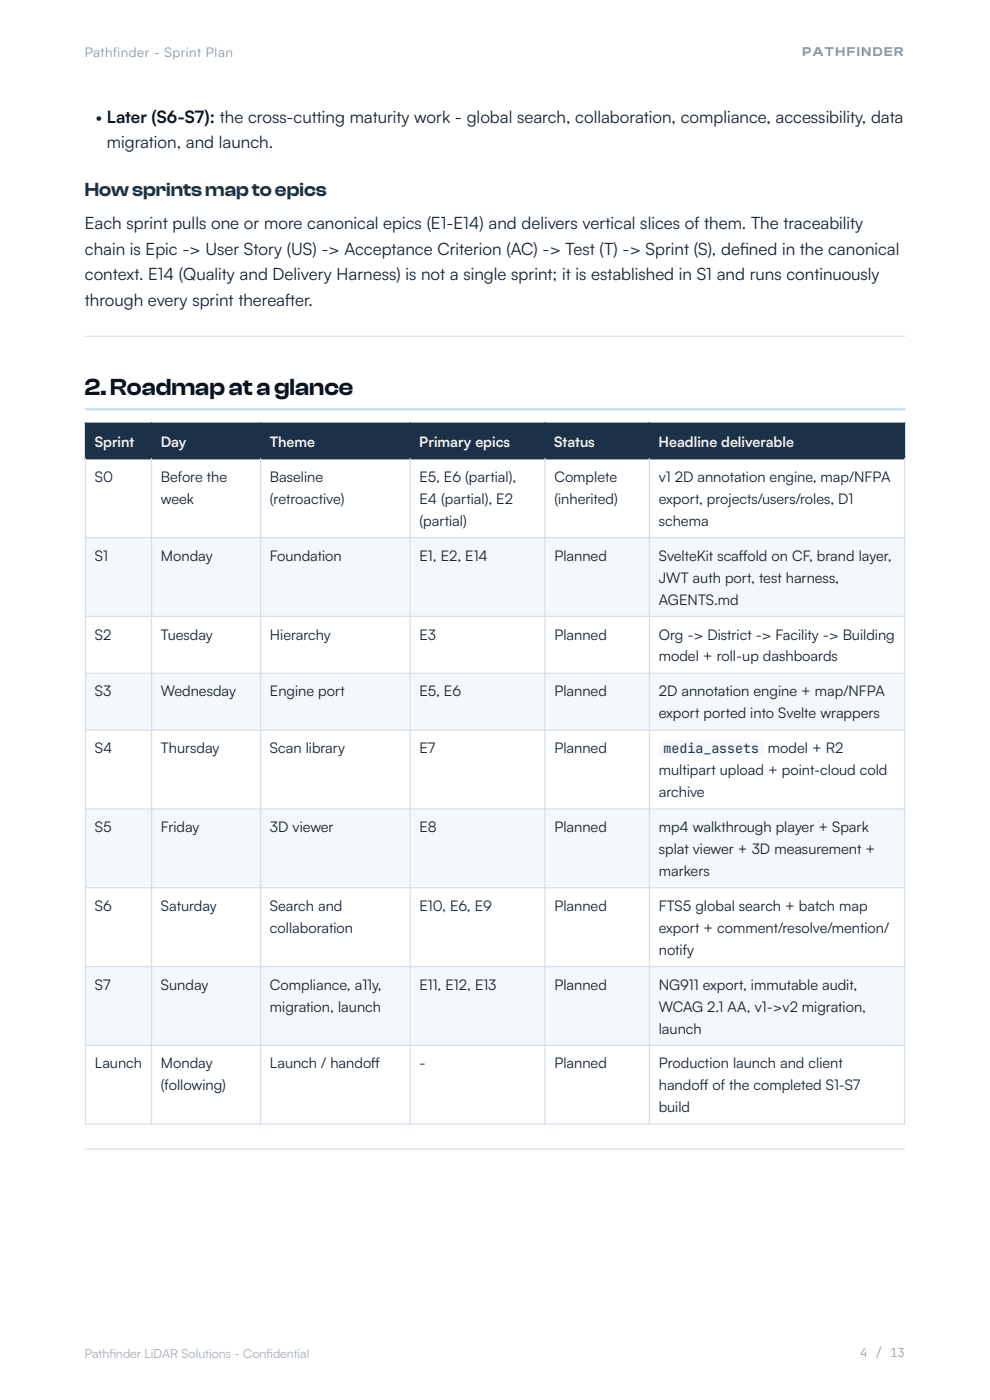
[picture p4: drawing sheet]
<svg xmlns="http://www.w3.org/2000/svg" width="210mm" height="297mm" viewBox="0 0 210 297" stroke-linecap="round" stroke-linejoin="round" font-family="sans-serif">
<defs><g id="words">
<text font-size="5.1" fill="#0a131e" x="18" y="83.9">2. Roadmap at a glance</text>
<text font-size="4.2" fill="#1b3147" x="18" y="41.6">How sprints map to epics</text>
<g font-size="3.6" fill="#16222e">
<text x="20.3" y="26.1">• Later (S6-S7): the cross-cutting maturity work - global search, collaboration, compliance, accessibility, data</text>
<text x="22.7" y="31.5">migration, and launch.</text>
<text x="18" y="48.7">Each sprint pulls one or more canonical epics (E1-E14) and delivers vertical slices of them. The traceability</text>
<text x="18" y="54.1">chain is Epic -&gt; User Story (US) -&gt; Acceptance Criterion (AC) -&gt; Test (T) -&gt; Sprint (S), def</text>
<text x="18" y="59.5">context. E14 (Quality and Delivery Harness) is not a single sprint; it is established in S1 and runs continuously</text>
<text x="157" y="54.1">ined in the canonical</text>
<text x="18" y="64.9">through every sprint thereaf</text>
<text x="60.5" y="64.9">ter.</text>
</g>
<g font-size="3.1" fill="#16222e">
<text x="20.1" y="102.2">S0</text>
<text x="34.1" y="102.2">Before the</text>
<text x="34.1" y="106.9">week</text>
<text x="57.3" y="102.2">Baseline</text>
<text x="57.3" y="106.9">(retroactive)</text>
<text x="89" y="102.2">E5, E6 (partial),</text>
<text x="89" y="106.9">E4 (partial), E2</text>
<text x="117.6" y="102.2">Complete</text>
<text x="117.6" y="106.9">(inherited)</text>
<text x="139.7" y="102.2">v1 2D annotation engine, map/NFPA</text>
<text x="139.7" y="106.9">export, projects/users/roles, D1</text>
<text x="89" y="111.5">(partial)</text>
<text x="139.7" y="111.5">schema</text>
<text x="20.1" y="118.9">S1</text>
<text x="34.1" y="118.9">Monday</text>
<text x="57.3" y="118.9">Foundation</text>
<text x="89" y="118.9">E1, E2, E14</text>
<text x="117.6" y="118.9">Planned</text>
<text x="139.7" y="118.9">SvelteKit scaf</text>
<text x="156.7" y="118.9">fold on CF, brand layer,</text>
<text x="139.7" y="123.6">JWT auth port, test harness,</text>
<text x="139.7" y="128.3">AGENTS.md</text>
<text x="20.1" y="135.7">S2</text>
<text x="34.1" y="135.7">Tuesday</text>
<text x="57.3" y="135.7">Hierarchy</text>
<text x="89" y="135.7">E3</text>
<text x="117.6" y="135.7">Planned</text>
<text x="139.7" y="135.7">Org -&gt; District -&gt; Facility -&gt; Building</text>
<text x="139.7" y="140.3">model + roll-up dashboards</text>
<text x="20.1" y="147.7">S3</text>
<text x="34.1" y="147.7">Wednesday</text>
<text x="57.3" y="147.7">Engine port</text>
<text x="89" y="147.7">E5, E6</text>
<text x="117.6" y="147.7">Planned</text>
<text x="139.7" y="147.7">2D annotation engine + map/NFPA</text>
<text x="139.7" y="152.4">export ported into Svelte wrappers</text>
<text x="20.1" y="159.8">S4</text>
<text x="34.1" y="159.8">Thursday</text>
<text x="57.3" y="159.8">Scan library</text>
<text x="89" y="159.8">E7</text>
<text x="117.6" y="159.8">Planned</text>
<text x="162.9" y="159.8">model + R2</text>
<text x="139.7" y="164.4">multipart upload + point-cloud cold</text>
<text x="139.7" y="169.1">archive</text>
<text x="20.1" y="176.5">S5</text>
<text x="34.1" y="176.5">Friday</text>
<text x="57.3" y="176.5">3D viewer</text>
<text x="89" y="176.5">E8</text>
<text x="117.6" y="176.5">Planned</text>
<text x="139.7" y="176.5">mp4 walkthrough player + Spark</text>
<text x="139.7" y="181.2">splat viewer + 3D measurement +</text>
<text x="139.7" y="185.8">markers</text>
<text x="20.1" y="193.2">S6</text>
<text x="34.1" y="193.2">Saturday</text>
<text x="57.3" y="193.2">Search and</text>
<text x="57.3" y="197.9">collaboration</text>
<text x="89" y="193.2">E10, E6, E9</text>
<text x="117.6" y="193.2">Planned</text>
<text x="139.7" y="193.2">FTS5 global search + batch map</text>
<text x="139.7" y="197.9">export + comment/resolve/mention/</text>
<text x="139.7" y="202.5">notify</text>
<text x="20.1" y="209.9">S7</text>
<text x="34.1" y="209.9">Sunday</text>
<text x="57.3" y="209.9">Compliance, a11y,</text>
<text x="89" y="209.9">E11, E12, E13</text>
<text x="117.6" y="209.9">Planned</text>
<text x="139.7" y="209.9">NG911 export, immutable audit,</text>
<text x="57.3" y="214.6">migration, launch</text>
<text x="139.7" y="214.6">WCAG 2.1 AA, v1-&gt;v2 migration,</text>
<text x="139.7" y="219.3">launch</text>
<text x="20.1" y="226.7">Launch</text>
<text x="34.1" y="226.7">Monday</text>
<text x="57.3" y="226.7">Launch / handof</text>
<text x="78.8" y="226.7">f</text>
<text x="89" y="226.7">-</text>
<text x="117.6" y="226.7">Planned</text>
<text x="139.7" y="226.7">Production launch and client</text>
<text x="34.1" y="231.3">(following)</text>
<text x="139.7" y="231.3">handof</text>
<text x="148.4" y="231.3">f of the completed S1-S7</text>
<text x="139.7" y="236">build</text>
</g>
<g font-size="3" fill="#eaf1f9">
<text x="20.1" y="94.7">Sprint</text>
<text x="34.1" y="94.7">Day</text>
<text x="57.2" y="94.7">Theme</text>
<text x="88.9" y="94.7">Primary epics</text>
<text x="117.5" y="94.7">Status</text>
<text x="139.7" y="94.7">Headline deliverable</text>
</g>
<g font-size="2.8" fill="#8497af">
<text x="170.2" y="11.9">PATHFINDER</text>
<text x="18" y="12.1">Pathfinder - Sprint Plan</text>
</g>
<text font-size="2.8" fill="#1b3147" x="140.7" y="159.8">media_assets</text>
<g font-size="2.6" fill="#a0adba">
<text x="182.5" y="288">4 / 13</text>
<text x="18" y="288">Pathf</text>
<text x="23.2" y="288">inder LiDAR Solutions - Conf</text>
<text x="56.5" y="288">idential</text>
</g>
</g></defs>
<path d="M18 71.5h174zM18 71.2h174v.3h-174z" fill-rule="evenodd" fill="#d7e0ea"/>
<path d="M18 86.5l174 .1zM18 86.5h174v.6h-174z" fill-rule="evenodd" fill="#c4e2f5"/>
<g fill="#1b3147">
<path d="M18.1 89.8h14v7.5h-14z"/>
<path d="M32.1 89.8h23.2v7.5h-23.2z"/>
<path d="M55.3 89.8h31.7v7.5h-31.7z"/>
<path d="M87 89.8h28.6v7.5h-28.6z"/>
<path d="M115.6 89.8h22.1v7.5h-22.1z"/>
<path d="M137.7 89.8h54.2v7.5h-54.2z"/>
</g>
<g fill="#f4f7fb">
<path d="M18.1 114.1h173.8v16.7h-173.8z"/>
<path d="M18.1 142.8h173.8v12.1h-173.8z"/>
<path d="M18.1 171.6h173.8v16.7h-173.8z"/>
<path d="M18.1 205h173.8v16.8h-173.8z"/>
</g>
<path d="M18 89.8h174M18 97.3h174M18.1 89.7v7.8M32.1 89.7v7.8M55.3 89.7v7.8M87 89.7v7.8M115.6 89.7v7.8M137.7 89.7v7.8M191.9 89.7v7.8" fill="none" stroke="#1b3147" stroke-width=".26"/>
<g fill="none" stroke="#d7e0ea" stroke-width=".26">
<path d="M18.1 97.2v141.4M32.1 97.2v141.4M55.3 97.2v141.4M87 97.2v141.4M115.6 97.2v141.4M137.7 97.2v141.4M191.9 97.2v141.4M18 114.1h174M18 130.8h174M18 142.8h174M18 154.9h174M18 171.6h174"/>
<path d="M18 188.3h174M18 205h174M18 221.8h174M18 238.5h174"/>
</g>
<path d="M18 243.9h174zM18 243.7h174v.2h-174z" fill-rule="evenodd" fill="#d7e0ea"/>
<path d="M139.7 157.1h22.3v3.3h-22.3z" fill="#f4f7fb"/>
<use href="#words"/>
</svg>
